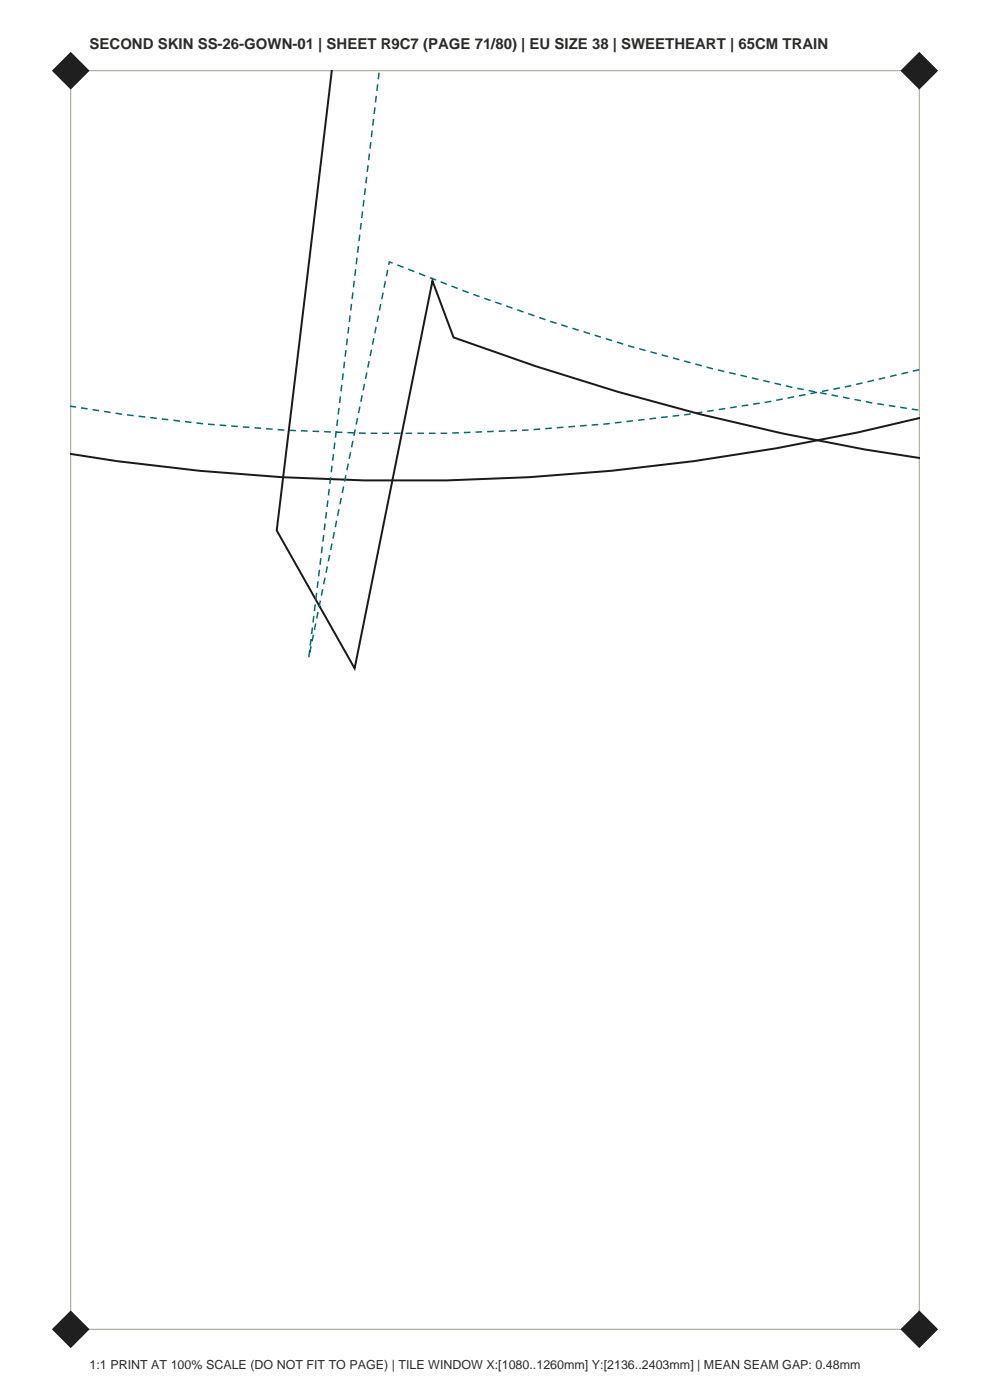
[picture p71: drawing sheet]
<svg xmlns="http://www.w3.org/2000/svg" width="210mm" height="297mm" viewBox="0 0 210 297" stroke-linecap="round" stroke-linejoin="round" font-family="sans-serif">
<defs><g id="words">
<text font-size="3.2" fill="#2e2b26" x="19" y="10.5">SECOND SKIN SS-26-GOWN-01 | SHEET R9C7 (PAGE 71/80) | EU SIZE 38 | SWEETHEART | 65CM TRAIN</text>
<text font-size="2.6" fill="#2e2b26" x="19" y="290.5">1:1 PRINT AT 100% SCALE (DO NOT FIT TO PAGE) | TILE WINDOW X:[1080..1260mm] Y:[2136..2403mm] | MEAN SEAM GAP: 0.48mm</text>
</g></defs>
<path d="M15 15h180v267h-180z" fill="none" stroke="#a69e8f" stroke-width=".21"/>
<g fill="#1f1f1f">
<path d="M11 282l4-4 4 4-4 4z" fill-rule="evenodd"/>
<path d="M191 282l4-4 4 4-4 4z" fill-rule="evenodd"/>
<path d="M11 15l4-4 4 4-4 4z" fill-rule="evenodd"/>
<path d="M191 15l4-4 4 4-4 4z" fill-rule="evenodd"/>
</g>
<path d="M70.4 14.9l-11.7 97.6 16.5 29.3 16.5-82.2 4.5 12a487.1 487.1 0 0 0 98.9 25.6M195.1 88.7a451.1 451.1 0 0 1-180.1 7.6" fill="none" stroke="#1a1a1a" stroke-width=".42"/>
<path d="M195.1 78.4a442.4 442.4 0 0 1-180.1 7.8M195.1 87a482.7 482.7 0 0 1-112.5-31.5l-17.1 84 15-124.6" fill="none" stroke="#036970" stroke-width=".32" stroke-dasharray="1.4 1.1" stroke-linecap="butt"/>
<use href="#words"/>
</svg>
